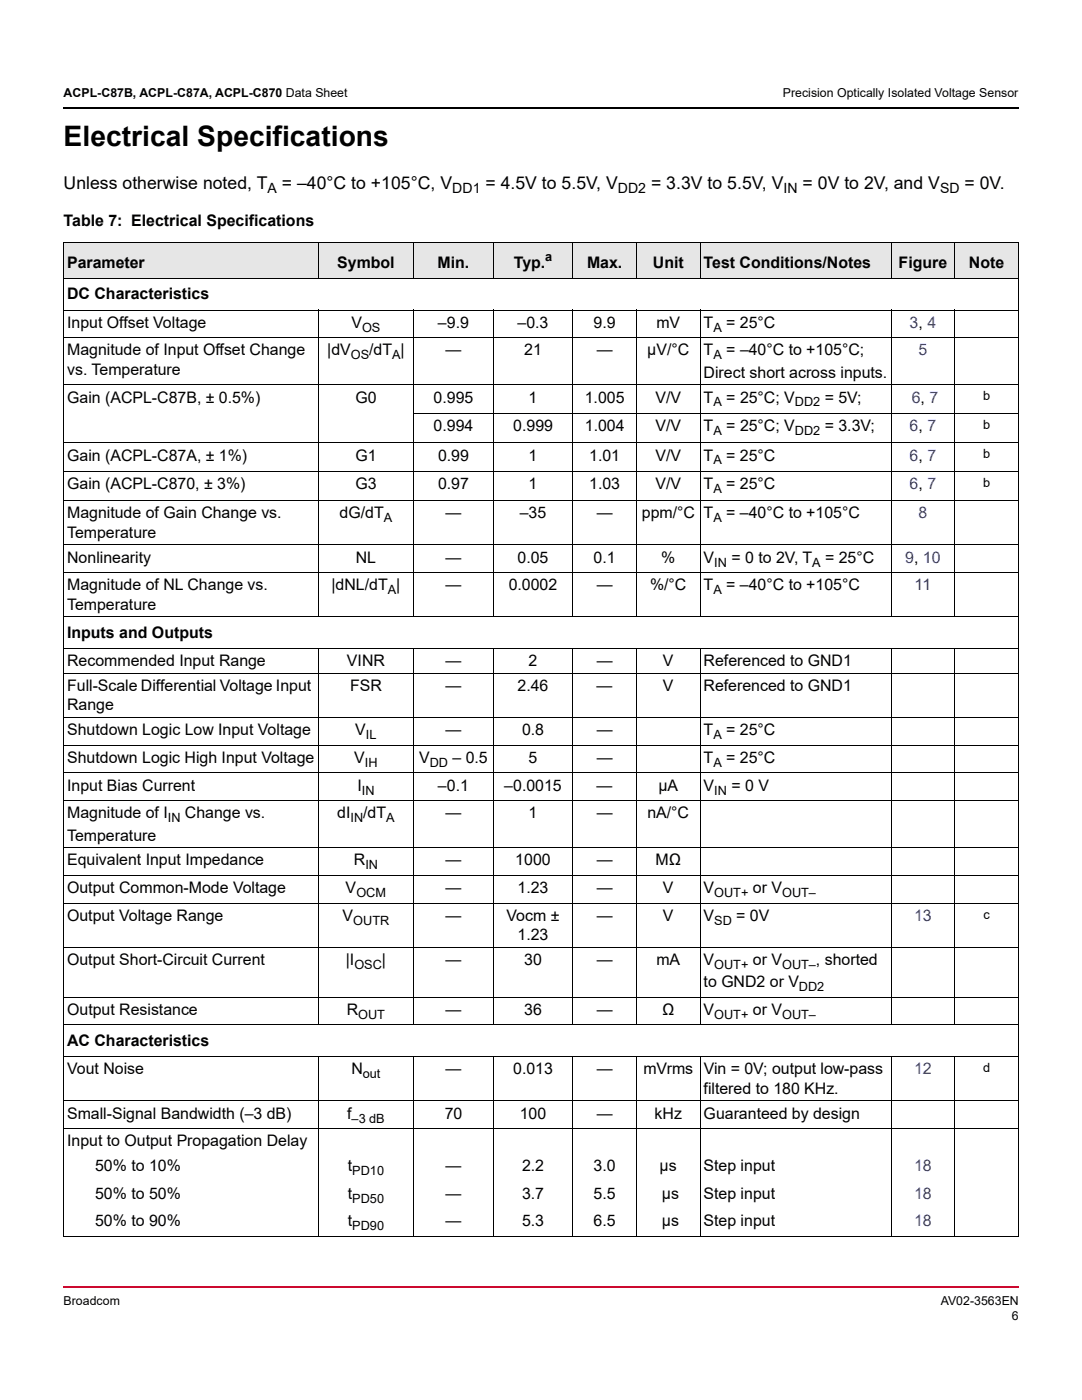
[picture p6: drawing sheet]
<svg xmlns="http://www.w3.org/2000/svg" width="216mm" height="279mm" viewBox="0 0 216 279" stroke-linecap="round" stroke-linejoin="round" font-family="sans-serif">
<defs><g id="words">
<text font-size="5.6" x="12.7" y="29.2">Electrical Specifications</text>
<g font-size="3.5">
<text x="12.7" y="37.6">Unless otherwise noted, T</text>
<text x="56.3" y="37.6">= –40°C to +105°C, V</text>
<text x="96.9" y="37.6">= 4.5V to 5.5V, V</text>
<text x="129.9" y="37.6">= 3.3V to 5.5V, V</text>
<text x="160.2" y="37.6">= 0V to 2V, and V</text>
<text x="192.5" y="37.6">= 0V.</text>
</g>
<g font-size="3.2">
<text x="12.7" y="45.1">Table 7: Electrical Specifications</text>
<text x="13.4" y="53.4">Parameter</text>
<text x="67.3" y="53.4">Symbol</text>
<text x="87.3" y="53.4">Min.</text>
<text x="102.5" y="53.4">Typ.</text>
<text x="117.1" y="53.4">Max.</text>
<text x="130.3" y="53.4">Unit</text>
<text x="140.4" y="53.4">Test Conditions/Notes</text>
<text x="179.3" y="53.4">Figure</text>
<text x="193.3" y="53.4">Note</text>
<text x="13.4" y="59.8">DC Characteristics</text>
<text x="13.4" y="65.4">Input Offset Voltage</text>
<text x="70.1" y="65.4">V</text>
<text x="87.4" y="65.4">–9.9</text>
<text x="103.3" y="65.4">–0.3</text>
<text x="118.5" y="65.4">9.9</text>
<text x="131" y="65.4">mV</text>
<text x="140.4" y="65.4">T</text>
<text x="144.9" y="65.4">= 25°C</text>
<text x="13.4" y="70.9">Magnitude of Input Offset Change</text>
<text x="65.3" y="70.9">|dV</text>
<text x="73.7" y="70.9">/dT |</text>
<text x="88.9" y="70.9">—</text>
<text x="104.6" y="70.9">21</text>
<text x="119.1" y="70.9">—</text>
<text x="129.2" y="70.9">µV/°C</text>
<text x="140.4" y="70.9">T</text>
<text x="144.9" y="70.9">= –40°C to +105°C;</text>
<text x="13.4" y="74.8">vs. Temperature</text>
<text x="140.4" y="75.4">Direct short across inputs.</text>
<text x="13.4" y="80.3">Gain (ACPL-C87B, ± 0.5%)</text>
<text x="70.9" y="80.3">G0</text>
<text x="86.5" y="80.3">0.995</text>
<text x="105.5" y="80.3">1</text>
<text x="116.7" y="80.3">1.005</text>
<text x="130.8" y="80.3">V/V</text>
<text x="140.4" y="80.3">T</text>
<text x="144.9" y="80.3">= 25°C; V</text>
<text x="164.6" y="80.3">= 5V;</text>
<text x="86.5" y="86.1">0.994</text>
<text x="102.4" y="86.1">0.999</text>
<text x="116.7" y="86.1">1.004</text>
<text x="130.8" y="86.1">V/V</text>
<text x="140.4" y="86.1">T</text>
<text x="144.9" y="86.1">= 25°C; V</text>
<text x="164.6" y="86.1">= 3.3V;</text>
<text x="13.4" y="91.9">Gain (ACPL-C87A, ± 1%)</text>
<text x="70.9" y="91.9">G1</text>
<text x="87.4" y="91.9">0.99</text>
<text x="105.5" y="91.9">1</text>
<text x="117.6" y="91.9">1.01</text>
<text x="130.8" y="91.9">V/V</text>
<text x="140.4" y="91.9">T</text>
<text x="144.9" y="91.9">= 25°C</text>
<text x="13.4" y="97.7">Gain (ACPL-C870, ± 3%)</text>
<text x="70.9" y="97.7">G3</text>
<text x="87.4" y="97.7">0.97</text>
<text x="105.5" y="97.7">1</text>
<text x="117.6" y="97.7">1.03</text>
<text x="130.8" y="97.7">V/V</text>
<text x="140.4" y="97.7">T</text>
<text x="144.9" y="97.7">= 25°C</text>
<text x="13.4" y="103.5">Magnitude of Gain Change vs.</text>
<text x="13.4" y="107.4">Temperature</text>
<text x="67.8" y="103.5">dG/dT</text>
<text x="88.9" y="103.5">—</text>
<text x="103.7" y="103.5">–35</text>
<text x="119.1" y="103.5">—</text>
<text x="128.1" y="103.5">ppm/°C T</text>
<text x="144.9" y="103.5">= –40°C to +105°C</text>
<text x="13.4" y="112.3">Nonlinearity</text>
<text x="71" y="112.3">NL</text>
<text x="88.9" y="112.3">—</text>
<text x="103.3" y="112.3">0.05</text>
<text x="118.4" y="112.3">0.1</text>
<text x="131.9" y="112.3">%</text>
<text x="140.4" y="112.3">V</text>
<text x="145.9" y="112.3">= 0 to 2V, T</text>
<text x="164.6" y="112.3">= 25°C</text>
<text x="13.4" y="117.8">Magnitude of NL Change vs.</text>
<text x="66.1" y="117.8">|dNL/dT |</text>
<text x="88.9" y="117.8">—</text>
<text x="101.5" y="117.8">0.0002</text>
<text x="119.1" y="117.8">—</text>
<text x="129.7" y="117.8">%/°C</text>
<text x="140.4" y="117.8">T</text>
<text x="144.9" y="117.8">= –40°C to +105°C</text>
<text x="13.4" y="121.7">Temperature</text>
<text x="13.4" y="127.3">Inputs and Outputs</text>
<text x="13.4" y="133">Recommended Input Range</text>
<text x="13.4" y="137.9">Full-Scale Differential Voltage Input</text>
<text x="69.2" y="133">VINR</text>
<text x="69.8" y="137.9">FSR</text>
<text x="88.9" y="133">—</text>
<text x="88.9" y="137.9">—</text>
<text x="103.3" y="137.9">2.46</text>
<text x="105.5" y="133">2</text>
<text x="119.1" y="137.9">—</text>
<text x="119.1" y="133">—</text>
<text x="132.3" y="137.9">V</text>
<text x="132.3" y="133">V</text>
<text x="140.4" y="137.9">Referenced to GND1</text>
<text x="140.4" y="133">Referenced to GND1</text>
<text x="13.4" y="141.8">Range</text>
<text x="13.4" y="146.7">Shutdown Logic Low Input Voltage</text>
<text x="70.9" y="146.7">V</text>
<text x="88.9" y="146.7">—</text>
<text x="104.2" y="146.7">0.8</text>
<text x="119.1" y="146.7">—</text>
<text x="140.4" y="146.7">T</text>
<text x="144.9" y="146.7">= 25°C</text>
<text x="13.4" y="152.3">Shutdown Logic High Input Voltage</text>
<text x="70.7" y="152.3">V</text>
<text x="83.6" y="152.3">V</text>
<text x="90.3" y="152.3">– 0.5</text>
<text x="105.5" y="152.3">5</text>
<text x="119.1" y="152.3">—</text>
<text x="140.4" y="152.3">T</text>
<text x="144.9" y="152.3">= 25°C</text>
<text x="13.4" y="157.8">Input Bias Current</text>
<text x="71.3" y="157.8">I</text>
<text x="87.4" y="157.8">–0.1</text>
<text x="100.6" y="157.8">–0.0015</text>
<text x="119.1" y="157.8">—</text>
<text x="131.4" y="157.8">µA</text>
<text x="140.4" y="157.8">V</text>
<text x="145.9" y="157.8">= 0 V</text>
<text x="13.4" y="163.3">Magnitude of I</text>
<text x="13.4" y="167.8">Temperature</text>
<text x="36.9" y="163.3">Change vs.</text>
<text x="67.3" y="163.3">dI</text>
<text x="72.5" y="163.3">/dT</text>
<text x="88.9" y="163.3">—</text>
<text x="105.5" y="163.3">1</text>
<text x="119.1" y="163.3">—</text>
<text x="129.2" y="163.3">nA/°C</text>
<text x="13.4" y="172.7">Equivalent Input Impedance</text>
<text x="70.6" y="172.7">R</text>
<text x="88.9" y="172.7">—</text>
<text x="102.8" y="172.7">1000</text>
<text x="119.1" y="172.7">—</text>
<text x="130.8" y="172.7">MΩ</text>
<text x="13.4" y="178.2">Output Common-Mode Voltage</text>
<text x="69" y="178.2">V</text>
<text x="88.9" y="178.2">—</text>
<text x="103.3" y="178.2">1.23</text>
<text x="119.1" y="178.2">—</text>
<text x="132.3" y="178.2">V</text>
<text x="140.4" y="178.2">V</text>
<text x="150.2" y="178.2">or V</text>
<text x="13.4" y="183.7">Output Voltage Range</text>
<text x="68.3" y="183.7">V</text>
<text x="88.9" y="183.7">—</text>
<text x="101.1" y="183.7">Vocm ±</text>
<text x="119.1" y="183.7">—</text>
<text x="132.3" y="183.7">V</text>
<text x="140.4" y="183.7">V</text>
<text x="146.9" y="183.7">= 0V</text>
<text x="103.3" y="187.6">1.23</text>
<text x="13.4" y="192.6">Output Short-Circuit Current</text>
<text x="69" y="192.6">|I</text>
<text x="76.2" y="192.6">|</text>
<text x="88.9" y="192.6">—</text>
<text x="104.6" y="192.6">30</text>
<text x="119.1" y="192.6">—</text>
<text x="131" y="192.6">mA</text>
<text x="140.4" y="192.6">V</text>
<text x="140.4" y="197">to GND2 or V</text>
<text x="150.2" y="192.6">or V</text>
<text x="162.8" y="192.6">, shorted</text>
<text x="13.4" y="202.5">Output Resistance</text>
<text x="69.2" y="202.5">R</text>
<text x="88.9" y="202.5">—</text>
<text x="104.6" y="202.5">36</text>
<text x="119.1" y="202.5">—</text>
<text x="132.1" y="202.5">Ω</text>
<text x="140.4" y="202.5">V</text>
<text x="150.2" y="202.5">or V</text>
<text x="13.4" y="208.8">AC Characteristics</text>
<text x="13.4" y="214.4">Vout Noise</text>
<text x="70.1" y="214.4">N</text>
<text x="88.9" y="214.4">—</text>
<text x="102.4" y="214.4">0.013</text>
<text x="119.1" y="214.4">—</text>
<text x="128.4" y="214.4">mVrms Vin = 0V; output low-pass</text>
<text x="140.4" y="218.3">filtered to 180 KHz.</text>
<text x="13.4" y="223.2">Small-Signal Bandwidth (–3 dB)</text>
<text x="69.3" y="223.2">f</text>
<text x="88.7" y="223.2">70</text>
<text x="103.7" y="223.2">100</text>
<text x="119.1" y="223.2">—</text>
<text x="130.6" y="223.2">kHz</text>
<text x="140.4" y="223.2">Guaranteed by design</text>
<text x="13.4" y="228.8">Input to Output Propagation Delay</text>
<text x="19" y="233.7">50% to 10%</text>
<text x="69.4" y="233.7">t</text>
<text x="88.9" y="233.7">—</text>
<text x="104.2" y="233.7">2.2</text>
<text x="118.4" y="233.7">3.0</text>
<text x="131.6" y="233.7">µs</text>
<text x="140.4" y="233.7">Step input</text>
<text x="19" y="239.2">50% to 50%</text>
<text x="69.4" y="239.2">t</text>
<text x="88.9" y="239.2">—</text>
<text x="104.2" y="239.2">3.7</text>
<text x="118.4" y="239.2">5.5</text>
<text x="132.1" y="239.2">µs</text>
<text x="140.4" y="239.2">Step input</text>
<text x="19" y="244.8">50% to 90%</text>
<text x="69.4" y="244.8">t</text>
<text x="88.9" y="244.8">—</text>
<text x="104.2" y="244.8">5.3</text>
<text x="118.4" y="244.8">6.5</text>
<text x="132.1" y="244.8">µs</text>
<text x="140.4" y="244.8">Step input</text>
</g>
<g font-size="3.2" fill="#00f">
<text x="181.5" y="65.4">3, 4</text>
<text x="183.3" y="70.9">5</text>
<text x="181.9" y="80.3">6, 7</text>
<text x="181.5" y="86.1">6, 7</text>
<text x="181.5" y="91.9">6, 7</text>
<text x="181.5" y="97.7">6, 7</text>
<text x="183.3" y="103.5">8</text>
<text x="180.6" y="112.3">9, 10</text>
<text x="182.5" y="117.8">11</text>
<text x="182.4" y="183.7">13</text>
<text x="182.4" y="214.4">12</text>
<text x="182.4" y="233.7">18</text>
<text x="182.4" y="239.2">18</text>
<text x="182.4" y="244.8">18</text>
</g>
<g font-size="2.8">
<text x="53.4" y="38.5">A</text>
<text x="90.2" y="38.5">DD1</text>
<text x="123.3" y="38.5">DD2</text>
<text x="156.4" y="38.5">IN</text>
<text x="187.6" y="38.5">SD</text>
</g>
<g font-size="2.5">
<text x="12.7" y="19.4">ACPL-C87B, ACPL-C87A, ACPL-C870 Data Sheet</text>
<text x="156.2" y="19.4">Precision Optically Isolated Voltage Sensor</text>
<text x="108.8" y="52.1">a</text>
<text x="70" y="71.7">OS</text>
<text x="72.2" y="66.2">OS</text>
<text x="78.2" y="71.7">A</text>
<text x="142.3" y="66.2">A</text>
<text x="142.3" y="71.7">A</text>
<text x="142.3" y="81.1">A</text>
<text x="158.6" y="81.1">DD2</text>
<text x="196.2" y="79.9">b</text>
<text x="142.3" y="86.9">A</text>
<text x="158.6" y="86.9">DD2</text>
<text x="196.2" y="85.7">b</text>
<text x="142.3" y="92.7">A</text>
<text x="196.2" y="91.5">b</text>
<text x="142.3" y="98.5">A</text>
<text x="196.2" y="97.3">b</text>
<text x="76.6" y="104.3">A</text>
<text x="142.3" y="104.3">A</text>
<text x="142.5" y="113.1">IN</text>
<text x="162.1" y="113.1">A</text>
<text x="77.4" y="118.6">A</text>
<text x="142.3" y="118.6">A</text>
<text x="73" y="147.5">IL</text>
<text x="142.3" y="147.5">A</text>
<text x="72.8" y="153.1">IH</text>
<text x="85.7" y="153.1">DD</text>
<text x="142.3" y="153.1">A</text>
<text x="72.2" y="158.6">IN</text>
<text x="142.5" y="158.6">IN</text>
<text x="33.5" y="164.1">IN</text>
<text x="69.9" y="164.1">IN</text>
<text x="77.1" y="164.1">A</text>
<text x="72.9" y="173.5">IN</text>
<text x="71.1" y="179">OCM</text>
<text x="142.5" y="179">OUT+</text>
<text x="156.1" y="179">OUT–</text>
<text x="70.5" y="184.5">OUTR</text>
<text x="142.5" y="184.5">SD</text>
<text x="196.2" y="183.3">c</text>
<text x="70.7" y="193.4">OSC</text>
<text x="142.5" y="193.4">OUT+</text>
<text x="156.1" y="193.4">OUT–</text>
<text x="159.4" y="197.8">DD2</text>
<text x="71.5" y="203.3">OUT</text>
<text x="142.5" y="203.3">OUT+</text>
<text x="156.1" y="203.3">OUT–</text>
<text x="72.4" y="215.2">out</text>
<text x="196.2" y="214">d</text>
<text x="70.1" y="224">–3 dB</text>
<text x="70.3" y="234.5">PD10</text>
<text x="70.3" y="240">PD50</text>
<text x="70.3" y="245.5">PD90</text>
<text x="12.7" y="260.3">Broadcom</text>
<text x="187.7" y="260.3">AV02-3563EN</text>
<text x="201.9" y="263.5">6</text>
</g>
</g></defs>
<path d="M12.5 256.7h.2v.3h-.2z" fill="#cc092f"/>
<path d="M12.7 256.9h190.7" fill="none" stroke="#cc092f" stroke-width=".36"/>
<path d="M12.5 21.4h.2v.4h-.2z" fill="#000"/>
<path d="M12.7 21.6h190.7" fill="none" stroke="#000" stroke-width=".36"/>
<g fill="#e6e6e6">
<path d="M12.7 48.3h50.8v7.2h-50.8z"/>
<path d="M63.5 48.3h19v7.2h-19z"/>
<path d="M82.5 48.3h15.9v7.2h-15.9z"/>
<path d="M98.4 48.3h15.9v7.2h-15.9z"/>
<path d="M114.3 48.3h12.7v7.2h-12.7z"/>
<path d="M127 48.3h12.7v7.2h-12.7z"/>
<path d="M139.7 48.3h38.1v7.2h-38.1z"/>
<path d="M177.8 48.3h12.7v7.2h-12.7z"/>
<path d="M190.5 48.3h12.7v7.2h-12.7z"/>
</g>
<g fill="none" stroke="#000" stroke-width=".2">
<path d="M12.7 48.3h190.5M12.7 55.5h190.5M12.7 48.4v198.3M63.5 48.3v7.3M82.6 48.3v7.3M98.4 48.3v7.3M114.3 48.3v7.3M127 48.3v7.3M139.7 48.3v7.3M177.8 48.3v7.3M190.5 48.3v7.3M203.2 48.4v198.3"/>
<path d="M12.7 61.9h190.5M12.7 67.4h190.5M12.7 76.8h190.5M63.5 61.8v61.3M82.6 61.8v61.3M98.4 61.8v61.3M114.3 61.8v61.3M127 61.8v61.3M139.7 61.8v61.3M177.8 61.8v61.3M190.5 61.8v61.3M12.7 88.4h190.5"/>
<path d="M12.7 94.1h190.5M12.7 99.9h190.5M82.5 82.6h120.7M12.7 108.8h190.5M12.7 114.3h190.5M12.7 123.1h190.5M12.7 129.5h190.5M12.7 134.4h190.5M63.5 129.4v75.2M82.6 129.4v75.2M98.4 129.4v75.2M114.3 129.4v75.2"/>
<path d="M127 129.4v75.2M139.7 129.4v75.2M177.8 129.4v75.2M190.5 129.4v75.2M12.7 143.2h190.5M12.7 148.7h190.5M12.7 154.3h190.5M12.7 159.8h190.5M12.7 169.2h190.5M12.7 174.7h190.5M12.7 180.2h190.5M12.7 189h190.5"/>
<path d="M12.7 199h190.5M12.7 204.5h190.5M12.7 210.9h190.5M12.7 219.7h190.5M63.5 210.8v36M82.6 210.8v36M98.4 210.8v36M114.3 210.8v36M127 210.8v36M139.7 210.8v36M177.8 210.8v36M190.5 210.8v36"/>
<path d="M12.7 225.2h190.5M12.7 246.7h190.5"/>
</g>
<use href="#words"/>
</svg>
